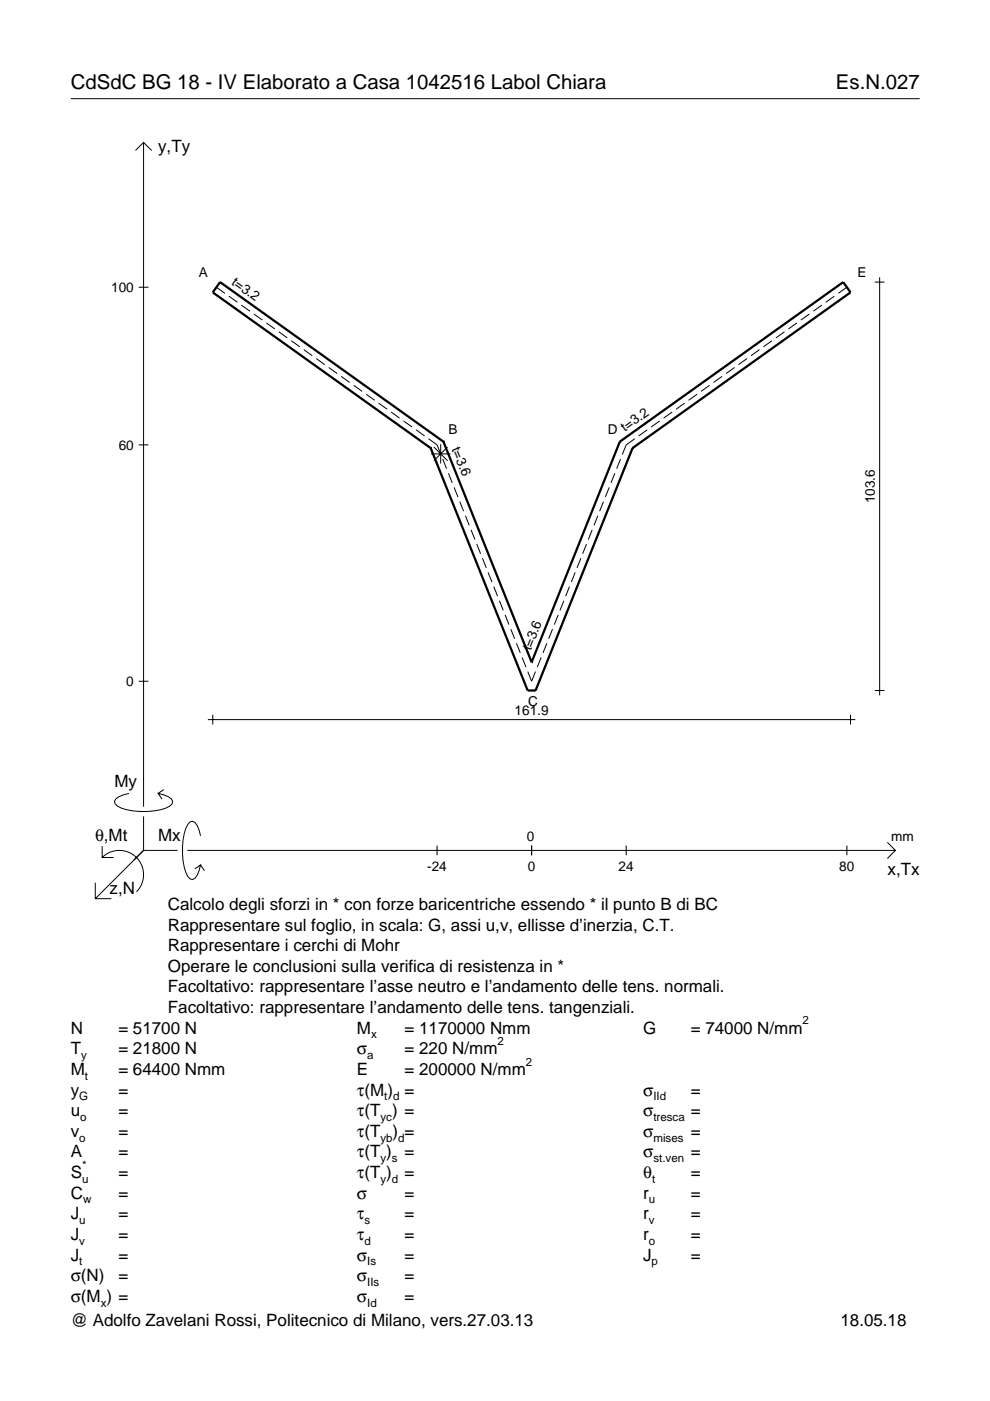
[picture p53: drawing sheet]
<svg xmlns="http://www.w3.org/2000/svg" width="210mm" height="297mm" viewBox="0 0 210 297" stroke-linecap="round" stroke-linejoin="round" font-family="sans-serif">
<defs><g id="words">
<g font-size="4.3">
<text x="15" y="18.9">CdSdC BG 18 - IV Elaborato a Casa 1042516 Labol Chiara</text>
<text x="177.2" y="18.9">Es.N.027</text>
</g>
<g font-size="3.6">
<text x="33.5" y="32.3">y,Ty</text>
<text x="24.3" y="166.9">My</text>
<text x="20.1" y="178.2">θ,Mt</text>
<text x="33.5" y="178.2">Mx</text>
<text x="188.2" y="185.5">x,Tx</text>
<text x="23.2" y="189.6">z,N</text>
<text x="35.6" y="192.9">Calcolo degli sforzi in * con forze baricentriche essendo * il punto B di BC</text>
<text x="35.6" y="197.3">Rappresentare sul foglio, in scala: G, assi u,v, ellisse d’inerzia, C.T.</text>
<text x="35.6" y="201.7">Rappresentare i cerchi di Mohr</text>
<text x="35.6" y="206">Operare le conclusioni sulla verifica di resistenza in *</text>
<text x="35.6" y="210.4">Facoltativo: rappresentare l’asse neutro e l’andamento delle tens. normali.</text>
<text x="35.6" y="214.8">Facoltativo: rappresentare l’andamento delle tens. tangenziali.</text>
<text x="15" y="219.2">N</text>
<text x="25.1" y="219.2">= 51700 N</text>
<text x="75.7" y="219.2">M</text>
<text x="85.8" y="219.2">= 1170000 Nmm</text>
<text x="136.4" y="219.2">G</text>
<text x="146.5" y="219.2">= 74000 N/mm</text>
<text x="15" y="227.9">M</text>
<text x="15" y="223.5">T</text>
<text x="25.1" y="223.5">= 21800 N</text>
<text x="25.1" y="227.9">= 64400 Nmm</text>
<text x="75.7" y="223.5">σ</text>
<text x="75.7" y="227.9">E</text>
<text x="85.8" y="223.5">= 220 N/mm</text>
<text x="85.8" y="227.9">= 200000 N/mm</text>
<text x="15" y="232.3">y</text>
<text x="25.1" y="232.3">=</text>
<text x="75.7" y="232.3">τ(M ) =</text>
<text x="136.4" y="232.3">σ</text>
<text x="146.5" y="232.3">=</text>
<text x="15" y="236.7">u</text>
<text x="25.1" y="236.7">=</text>
<text x="75.7" y="236.7">τ(T ) =</text>
<text x="136.4" y="236.7">σ</text>
<text x="146.5" y="236.7">=</text>
<text x="15" y="241">v</text>
<text x="15" y="245.4">A</text>
<text x="25.1" y="241">=</text>
<text x="25.1" y="245.4">=</text>
<text x="75.7" y="245.4">τ(T )</text>
<text x="75.7" y="241">τ(T</text>
<text x="83.3" y="241">) =</text>
<text x="85.8" y="245.4">=</text>
<text x="136.4" y="241">σ</text>
<text x="136.4" y="245.4">σ</text>
<text x="146.5" y="241">=</text>
<text x="146.5" y="245.4">=</text>
<text x="15" y="249.8">S</text>
<text x="25.1" y="249.8">=</text>
<text x="75.7" y="249.8">τ(T )</text>
<text x="85.8" y="249.8">=</text>
<text x="136.4" y="249.8">θ</text>
<text x="146.5" y="249.8">=</text>
<text x="15" y="254.2">C</text>
<text x="25.1" y="254.2">=</text>
<text x="75.7" y="254.2">σ</text>
<text x="85.8" y="254.2">=</text>
<text x="136.4" y="254.2">r</text>
<text x="146.5" y="254.2">=</text>
<text x="15" y="258.5">J</text>
<text x="15" y="262.9">J</text>
<text x="25.1" y="258.5">=</text>
<text x="25.1" y="262.9">=</text>
<text x="75.7" y="258.5">τ</text>
<text x="75.7" y="262.9">τ</text>
<text x="85.8" y="258.5">=</text>
<text x="85.8" y="262.9">=</text>
<text x="136.4" y="258.5">r</text>
<text x="136.4" y="262.9">r</text>
<text x="146.5" y="258.5">=</text>
<text x="146.5" y="262.9">=</text>
<text x="15" y="267.3">J</text>
<text x="25.1" y="267.3">=</text>
<text x="75.7" y="267.3">σ</text>
<text x="85.8" y="267.3">=</text>
<text x="136.4" y="267.3">J</text>
<text x="146.5" y="267.3">=</text>
<text x="15" y="271.7">σ(N)</text>
<text x="25.1" y="271.7">=</text>
<text x="75.7" y="271.7">σ</text>
<text x="85.8" y="271.7">=</text>
<text x="15" y="281.2">@ Adolfo Zavelani Rossi, Politecnico di Milano, vers.27.03.13</text>
<text x="15" y="276">σ(M ) =</text>
<text x="75.7" y="276">σ</text>
<text x="85.8" y="276">=</text>
<text x="178.2" y="281.2">18.05.18</text>
</g>
<g font-size="2.9">
<text x="42.2" y="58.8">A</text>
<text x="181.8" y="58.8">E</text>
<text x="23.6" y="61.9">100</text>
<text x="48.9" y="60.2" transform="rotate(36 48.9 60.2)">t=3.2</text>
<text x="25.2" y="95.3">60</text>
<text x="95.1" y="92.1">B</text>
<text x="95.7" y="95.2" transform="rotate(68 95.7 95.2)">t=3.6</text>
<text x="128.9" y="92.1">D</text>
<text x="132.5" y="91.6" transform="rotate(-36 132.5 91.6)">t=3.2</text>
<text x="185.5" y="106.7" transform="rotate(-90 185.5 106.7)">103.6</text>
<text x="112.5" y="138.1" transform="rotate(-68 112.5 138.1)">t=3.6</text>
<text x="26.8" y="145.4">0</text>
<text x="112" y="149.8">C</text>
<text x="109.1" y="151.5">161.9</text>
<text x="111.7" y="178.2">0</text>
<text x="189" y="178.2">mm</text>
<text x="90.6" y="184.7">-24</text>
<text x="111.9" y="184.7">0</text>
<text x="131.2" y="184.7">24</text>
<text x="178" y="184.7">80</text>
</g>
<g font-size="2.4">
<text x="78.7" y="220.2">x</text>
<text x="105.5" y="221.5">2</text>
<text x="170.2" y="217.2">2</text>
<text x="17.2" y="224.5">y</text>
<text x="77.9" y="224.5">a</text>
<text x="111.5" y="225.9">2</text>
<text x="16.8" y="233.3">G</text>
<text x="18" y="228.9">t</text>
<text x="81.5" y="233.3">t d</text>
<text x="138.5" y="233.3">IId</text>
<text x="17" y="237.7">o</text>
<text x="80.7" y="237.7">yc</text>
<text x="138.5" y="237.7">tresca</text>
<text x="16.8" y="242">o</text>
<text x="80.7" y="242">yb d</text>
<text x="138.5" y="242">mises</text>
<text x="17.4" y="250.8">u</text>
<text x="17.4" y="247.8">*</text>
<text x="80.7" y="246.4">y s</text>
<text x="80.7" y="250.8">y d</text>
<text x="138.2" y="250.8">t</text>
<text x="138.5" y="246.4">st.ven</text>
<text x="17.6" y="255.2">w</text>
<text x="137.6" y="255.2">u</text>
<text x="16.8" y="259.5">u</text>
<text x="16.8" y="263.9">v</text>
<text x="77.3" y="259.5">s</text>
<text x="77.3" y="263.9">d</text>
<text x="137.6" y="259.5">v</text>
<text x="137.6" y="263.9">o</text>
<text x="16.8" y="268.3">t</text>
<text x="77.9" y="268.3">Is</text>
<text x="138.2" y="268.3">p</text>
<text x="77.9" y="272.7">IIs</text>
<text x="21.4" y="277">x</text>
<text x="77.9" y="277">Id</text>
</g>
</g></defs>
<g fill="none" stroke="#000" stroke-width=".21">
<path d="M15 20.9h180M28.7 31.9l1.7-1.7 1.8 1.7M30.4 30.2v140.8M185.5 59.8h2M186.5 58.8v88.6M29.4 60.9h2.1M45.9 60.9l1.8 1.3M48.5 62.8l1.8 1.3M51.2 64.7l1.8 1.3M53.8 66.6l1.8 1.3M56.5 68.5l1.8 1.3M59.1 70.4l1.8 1.2"/>
<path d="M61.8 72.2l1.8 1.3M64.4 74.1l1.8 1.3M67 76l1.9 1.3M69.7 77.9l1.8 1.3M72.3 79.8l1.8 1.3M153.1 79.8l-1.8 1.3M155.7 77.9l-1.8 1.3M158.4 76l-1.8 1.3M161 74.1l-1.8 1.3M163.7 72.2l-1.8 1.3M166.3 70.4l-1.8 1.2M169 68.5l-1.8 1.3"/>
<path d="M171.6 66.6l-1.8 1.3M174.3 64.7l-1.8 1.3M176.9 62.8l-1.8 1.3M179.6 60.9l-1.9 1.3M29.4 94.3h2.1M75 81.7l1.8 1.3M77.6 83.6l1.8 1.3M80.3 85.5l1.8 1.3M82.9 87.4l1.8 1.3M85.6 89.3l1.8 1.2M88.2 91.1l1.8 1.3M90.9 93l1.8 1.3 .8 2.1"/>
<path d="M91.4 96.2h4.1M92 94.8l2.9 2.9M93.4 94.2v4.1M93.9 97.3l.8 2.1M94.9 94.8l-2.9 2.9M131.6 97.3l-.9 2.1M134.6 93l-1.8 1.3-.9 2.1M137.2 91.1l-1.8 1.3M139.9 89.3l-1.8 1.2M142.5 87.4l-1.8 1.3M145.2 85.5l-1.9 1.3M147.8 83.6l-1.8 1.3"/>
<path d="M150.4 81.7l-1.8 1.3M95.1 100.3l.8 2.1M96.3 103.3l.8 2.1M97.5 106.3l.8 2.1M98.7 109.3l.8 2.1M99.9 112.3l.8 2.1M101.1 115.4l.8 2M102.3 118.4l.8 2M123.2 118.4l-.9 2M124.4 115.4l-.9 2M125.6 112.3l-.9 2.1M126.8 109.3l-.9 2.1"/>
<path d="M128 106.3l-.9 2.1M129.2 103.3l-.9 2.1M130.4 100.3l-.9 2.1M103.5 121.4l.8 2M104.7 124.4l.8 2M105.9 127.4l.8 2M107.1 130.4l.8 2M108.3 133.4l.8 2M109.5 136.4l.8 2M110.7 139.4l.8 2M114.7 139.4l-.8 2M115.9 136.4l-.8 2"/>
<path d="M117.1 133.4l-.8 2M118.3 130.4l-.8 2M119.5 127.4l-.8 2M120.7 124.4l-.8 2M121.9 121.4l-.8 2M29.4 144.4h2.1M44.1 152.6h137.3M45.1 151.5v2.1M111.9 142.4l.8 2 .8-2M180.3 151.5v2.1M185.5 146.4h2M21.7 179.4v2.4h2.4"/>
<path d="M27.3 168.2a3.6 3.6 0 0 0-3 1.7l.1 .5a5.6 5.6 0 0 0 3.8 1.5 13.4 13.4 0 0 0 7.8-1l.5-.5 .1-.5a3.6 3.6 0 0 0-3.1-1.7l.8 1.2M30.4 173.1v7.2M34.7 167.4l-1.2 .8M42.5 177.2a3.6 3.6 0 0 0-1.7-3.1l-.5 .2a5.7 5.7 0 0 0-1.5 3.7 13.3 13.3 0 0 0 1 7.9l.5 .5 .5 .1a3.6 3.6 0 0 0 1.7-3.1l-1.2 .8M92.7 179.3v2M112.7 179.3v2M132.8 179.3v2M179.6 179.3v2M188.1 178.6l1.7 1.7-1.7 1.7M20.2 187.2v3.3h3.4M21.7 181.8a5.1 5.1 0 0 1 7.2 0 5.1 5.1 0 0 1 0 7.3M30.4 180.3l-10.2 10.2"/>
<path d="M30.4 180.3h7.2M39.7 180.3h150.1M42.5 183.4l.8 1.2"/>
</g>
<path d="M91.3 95h.1M91.3 95l20.6 51.4h1.7l20.5-51.4M94 93.6h.1M94 93.6l-47.3-33.8-1.6 2.2 46.2 33M94 93.6l18.7 46.8M131.4 93.6h.1M131.4 93.6l-18.7 46.8M131.4 93.6l47.4-33.8 1.5 2.2-46.2 33M134.1 95h.1M112.7 140.4h.1" fill="none" stroke="#000" stroke-width=".48"/>
<use href="#words"/>
</svg>
